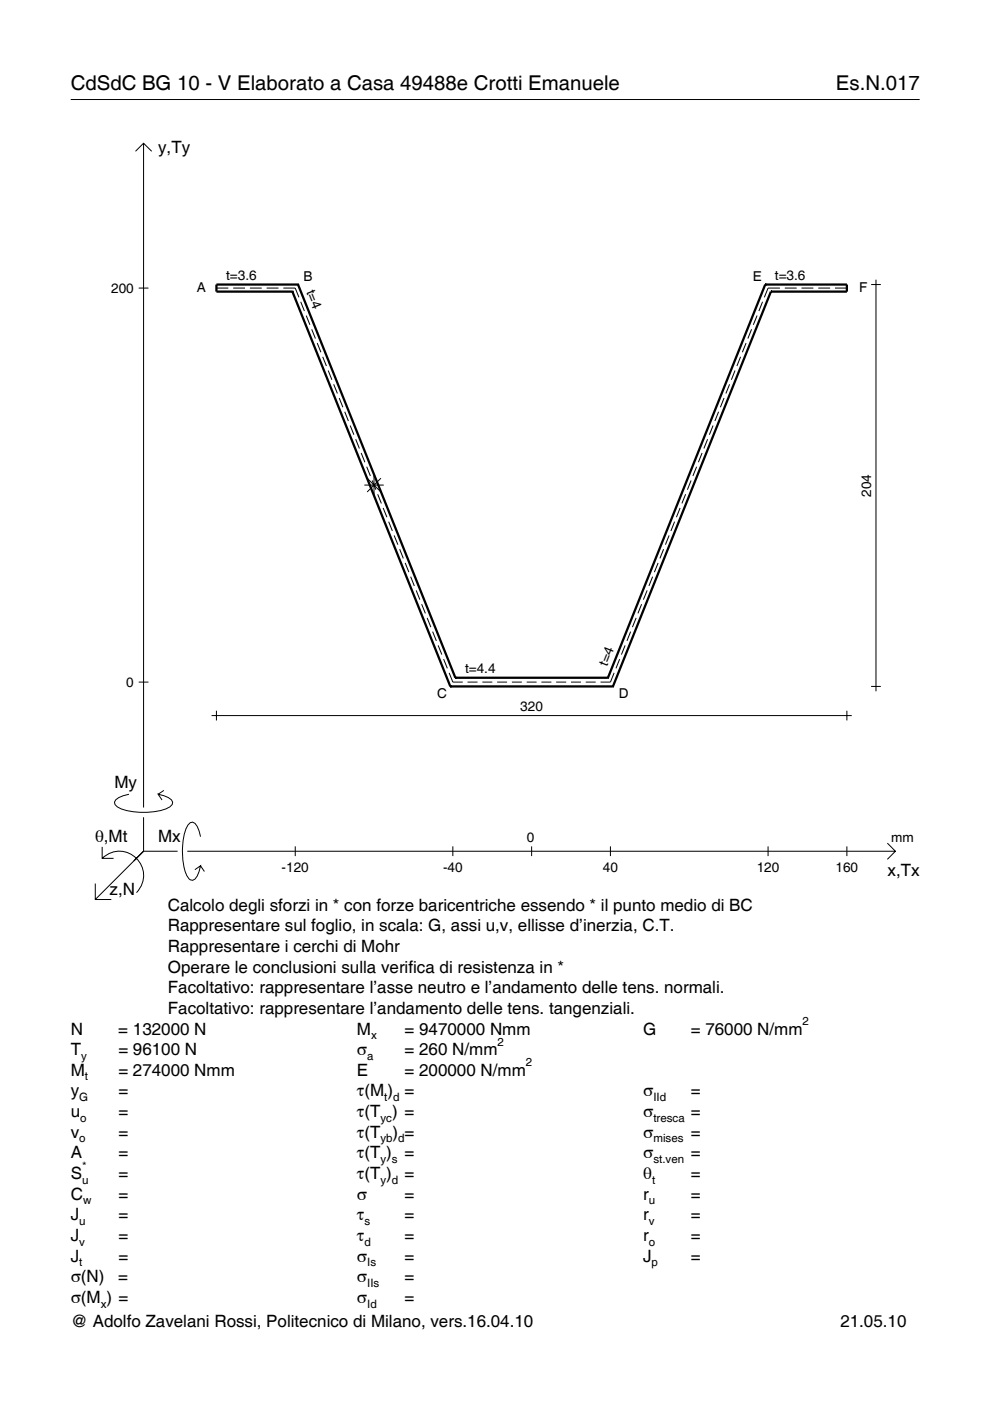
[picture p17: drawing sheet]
<svg xmlns="http://www.w3.org/2000/svg" width="210mm" height="297mm" viewBox="0 0 210 297" stroke-linecap="round" stroke-linejoin="round" font-family="sans-serif">
<defs><g id="words">
<g font-size="4.3">
<text x="15" y="19">CdSdC BG 10 - V Elaborato a Casa 49488e Crotti Emanuele</text>
<text x="177.2" y="19">Es.N.017</text>
</g>
<g font-size="3.6">
<text x="33.5" y="32.4">y,Ty</text>
<text x="24.3" y="167.1">My</text>
<text x="20.1" y="178.4">θ,Mt</text>
<text x="33.5" y="178.4">Mx</text>
<text x="188.2" y="185.6">x,Tx</text>
<text x="23.2" y="189.7">z,N</text>
<text x="35.6" y="193.1">Calcolo degli sforzi in * con forze baricentriche essendo * il punto medio di BC</text>
<text x="35.6" y="197.5">Rappresentare sul foglio, in scala: G, assi u,v, ellisse d’inerzia, C.T.</text>
<text x="35.6" y="201.8">Rappresentare i cerchi di Mohr</text>
<text x="35.6" y="206.2">Operare le conclusioni sulla verifica di resistenza in *</text>
<text x="35.6" y="210.6">Facoltativo: rappresentare l’asse neutro e l’andamento delle tens. normali.</text>
<text x="35.6" y="215">Facoltativo: rappresentare l’andamento delle tens. tangenziali.</text>
<text x="15" y="219.3">N</text>
<text x="25.1" y="219.3">= 132000 N</text>
<text x="75.7" y="219.3">M</text>
<text x="85.8" y="219.3">= 9470000 Nmm</text>
<text x="136.4" y="219.3">G</text>
<text x="146.5" y="219.3">= 76000 N/mm</text>
<text x="15" y="223.7">T</text>
<text x="25.1" y="223.7">= 96100 N</text>
<text x="75.7" y="223.7">σ</text>
<text x="85.8" y="223.7">= 260 N/mm</text>
<text x="15" y="232.5">y</text>
<text x="15" y="228.1">M</text>
<text x="25.1" y="232.5">=</text>
<text x="25.1" y="228.1">= 274000 Nmm</text>
<text x="75.7" y="232.5">τ(M ) =</text>
<text x="75.7" y="228.1">E</text>
<text x="85.8" y="228.1">= 200000 N/mm</text>
<text x="136.4" y="232.5">σ</text>
<text x="146.5" y="232.5">=</text>
<text x="15" y="236.8">u</text>
<text x="25.1" y="236.8">=</text>
<text x="75.7" y="236.8">τ(T ) =</text>
<text x="136.4" y="236.8">σ</text>
<text x="146.5" y="236.8">=</text>
<text x="15" y="245.6">A</text>
<text x="15" y="241.2">v</text>
<text x="25.1" y="241.2">=</text>
<text x="25.1" y="245.6">=</text>
<text x="75.7" y="245.6">τ(T )</text>
<text x="75.7" y="241.2">τ(T</text>
<text x="83.3" y="241.2">) =</text>
<text x="85.8" y="245.6">=</text>
<text x="136.4" y="241.2">σ</text>
<text x="136.4" y="245.6">σ</text>
<text x="146.5" y="241.2">=</text>
<text x="146.5" y="245.6">=</text>
<text x="15" y="250">S</text>
<text x="25.1" y="250">=</text>
<text x="75.7" y="250">τ(T )</text>
<text x="85.8" y="250">=</text>
<text x="136.4" y="250">θ</text>
<text x="146.5" y="250">=</text>
<text x="15" y="254.3">C</text>
<text x="25.1" y="254.3">=</text>
<text x="75.7" y="254.3">σ</text>
<text x="85.8" y="254.3">=</text>
<text x="136.4" y="254.3">r</text>
<text x="146.5" y="254.3">=</text>
<text x="15" y="263.1">J</text>
<text x="15" y="258.7">J</text>
<text x="25.1" y="263.1">=</text>
<text x="25.1" y="258.7">=</text>
<text x="75.7" y="258.7">τ</text>
<text x="75.7" y="263.1">τ</text>
<text x="85.8" y="258.7">=</text>
<text x="85.8" y="263.1">=</text>
<text x="136.4" y="258.7">r</text>
<text x="136.4" y="263.1">r</text>
<text x="146.5" y="258.7">=</text>
<text x="146.5" y="263.1">=</text>
<text x="15" y="267.5">J</text>
<text x="25.1" y="267.5">=</text>
<text x="75.7" y="267.5">σ</text>
<text x="85.8" y="267.5">=</text>
<text x="136.4" y="267.5">J</text>
<text x="146.5" y="267.5">=</text>
<text x="15" y="271.8">σ(N)</text>
<text x="25.1" y="271.8">=</text>
<text x="75.7" y="271.8">σ</text>
<text x="85.8" y="271.8">=</text>
<text x="15" y="276.2">σ(M ) =</text>
<text x="15" y="281.4">@ Adolfo Zavelani Rossi, Politecnico di Milano, vers.16.04.10</text>
<text x="75.7" y="276.2">σ</text>
<text x="85.8" y="276.2">=</text>
<text x="178.2" y="281.4">21.05.10</text>
</g>
<g font-size="2.9">
<text x="47.9" y="59.3">t=3.6</text>
<text x="64.3" y="59.5">B</text>
<text x="159.6" y="59.5">E</text>
<text x="164.3" y="59.3">t=3.6</text>
<text x="23.6" y="62.1">200</text>
<text x="41.7" y="62">A</text>
<text x="64.9" y="61.9" transform="rotate(68 64.9 61.9)">t=4</text>
<text x="182.2" y="62">F</text>
<text x="184.7" y="105.3" transform="rotate(-90 184.7 105.3)">204</text>
<text x="98.6" y="142.7">t=4.4</text>
<text x="128.7" y="141.4" transform="rotate(-68 128.7 141.4)">t=4</text>
<text x="26.8" y="145.6">0</text>
<text x="92.7" y="148.1">C</text>
<text x="131.2" y="148.1">D</text>
<text x="110.3" y="150.7">320</text>
<text x="111.7" y="178.4">0</text>
<text x="189" y="178.4">mm</text>
<text x="59.7" y="184.9">-120</text>
<text x="93.9" y="184.9">-40</text>
<text x="127.8" y="184.9">40</text>
<text x="160.4" y="184.9">120</text>
<text x="177.2" y="184.9">160</text>
</g>
<g font-size="2.4">
<text x="78.7" y="220.3">x</text>
<text x="105.5" y="221.7">2</text>
<text x="170.2" y="217.3">2</text>
<text x="17.2" y="224.7">y</text>
<text x="77.9" y="224.7">a</text>
<text x="111.5" y="226.1">2</text>
<text x="16.8" y="233.5">G</text>
<text x="18" y="229.1">t</text>
<text x="81.5" y="233.5">t d</text>
<text x="138.5" y="233.5">IId</text>
<text x="17" y="237.8">o</text>
<text x="80.7" y="237.8">yc</text>
<text x="138.5" y="237.8">tresca</text>
<text x="16.8" y="242.2">o</text>
<text x="80.7" y="242.2">yb d</text>
<text x="138.5" y="242.2">mises</text>
<text x="17.4" y="251">u</text>
<text x="17.4" y="248">*</text>
<text x="80.7" y="246.6">y s</text>
<text x="80.7" y="251">y d</text>
<text x="138.2" y="251">t</text>
<text x="138.5" y="246.6">st.ven</text>
<text x="17.6" y="255.3">w</text>
<text x="137.6" y="255.3">u</text>
<text x="16.8" y="259.7">u</text>
<text x="77.3" y="259.7">s</text>
<text x="137.6" y="259.7">v</text>
<text x="16.8" y="264.1">v</text>
<text x="16.8" y="268.5">t</text>
<text x="77.3" y="264.1">d</text>
<text x="77.9" y="268.5">Is</text>
<text x="137.6" y="264.1">o</text>
<text x="138.2" y="268.5">p</text>
<text x="77.9" y="272.8">IIs</text>
<text x="21.4" y="277.2">x</text>
<text x="77.9" y="277.2">Id</text>
</g>
</g></defs>
<g fill="none" stroke="#000" stroke-width=".21">
<path d="M15 21.1h180M28.7 32.1l1.7-1.7 1.8 1.7M30.4 30.4v140.8M185.7 59.3v87.3M29.4 61.1h2.1M45.9 61.1h2.5M49.4 61.1h2.5M53 61.1h2.5M56.5 61.1h2.5M60.1 61.1h2.5l.8 1.9M63.8 64l.7 1.9M64.9 66.9l.8 2"/>
<path d="M66.1 69.8l.8 2M67.3 72.7l.7 2M68.4 75.6l.8 2M69.6 78.6l.8 1.9M155.8 78.6l-.7 1.9M157 75.6l-.8 2M158.2 72.7l-.8 2M159.3 69.8l-.7 2M160.5 66.9l-.8 2M161.7 64l-.8 1.9M165.4 61.1h-2.6l-.7 1.9M166.4 61.1h2.5"/>
<path d="M169.9 61.1h2.6M173.5 61.1h2.5M177 61.1h2.6M184.7 60.3h2.1M70.7 81.5l.8 1.9M71.9 84.4l.8 1.9M73.1 87.3l.8 2M74.2 90.2l.8 2M75.4 93.1l.8 2M76.6 96l.8 2M77.7 99l.8 1.9M147.7 99l-.8 1.9"/>
<path d="M148.9 96l-.8 2M150 93.1l-.8 2M151.2 90.2l-.8 2M152.4 87.3l-.8 2M153.5 84.4l-.8 1.9M154.7 81.5l-.8 1.9M77.2 102.8h4.2M77.8 101.4l3 2.9M78.9 101.9l.8 1.9M79.3 100.8v4.1M80.1 104.8l.8 1.9M80.8 101.4l-3 2.9"/>
<path d="M81.2 107.7l.8 2M82.4 110.6l.8 2M83.6 113.5l.8 2M84.7 116.4l.8 2M85.9 119.3l.8 2M139.5 119.3l-.8 2M140.7 116.4l-.8 2M141.9 113.5l-.8 2M143 110.6l-.8 2M144.2 107.7l-.8 2M145.4 104.8l-.8 1.9M146.5 101.9l-.8 1.9"/>
<path d="M87.1 122.3l.7 1.9M88.2 125.2l.8 1.9M89.4 128.1l.8 1.9M90.6 131l.7 2M91.7 133.9l.8 2M92.9 136.8l.8 2M94.1 139.7l.7 2M131.4 139.7l-.8 2M132.5 136.8l-.7 2M133.7 133.9l-.8 2M134.9 131l-.8 2M136 128.1l-.7 1.9"/>
<path d="M137.2 125.2l-.8 1.9M138.4 122.3l-.8 1.9M29.4 144.6h2.1M44.9 151.7h135.7M45.9 150.7v2M95.2 142.7l.8 1.9h2.1M99.1 144.6h2.1M102.3 144.6h2.1M105.4 144.6h2.1M108.5 144.6h2.1M111.7 144.6h2.1M114.8 144.6h2.1"/>
<path d="M117.9 144.6h2.1M121.1 144.6h2.1M124.2 144.6h2.1M130.2 142.7l-.8 1.9h-2.1M179.6 150.7v2M184.7 145.5h2.1M21.7 179.6v2.4h2.4M27.3 168.4a3.6 3.6 0 0 0-3 1.7l.1 .5a5.6 5.6 0 0 0 3.8 1.5 13.4 13.4 0 0 0 7.8-1l.5-.5 .1-.5a3.6 3.6 0 0 0-3.1-1.7l.8 1.2M30.4 173.3v7.2M34.7 167.6l-1.2 .8M42.5 177.4a3.6 3.6 0 0 0-1.7-3.1l-.5 .1a5.7 5.7 0 0 0-1.5 3.8 13.9 13.9 0 0 0 1.1 7.9l.4 .4 .5 .1a3.6 3.6 0 0 0 1.7-3l-1.2 .8M62.6 179.4v2.1"/>
<path d="M96 179.4v2.1M112.7 179.4v2.1M129.4 179.4v2.1M162.8 179.4v2.1M179.6 179.4v2.1M188.1 178.8l1.7 1.7-1.7 1.7M20.2 187.3v3.4h3.4M21.7 182a5.1 5.1 0 0 1 7.2 0 5.1 5.1 0 0 1 0 7.3M30.4 180.5l-10.2 10.2M30.4 180.5h7.2M39.7 180.5h150.1M42.5 183.6l.8 1.2"/>
</g>
<g fill="none" stroke="#000" stroke-width=".48">
<path d="M62 61.8h.1M62 61.8l33.5 83.7M63.2 60.3h.1M63.2 60.3h-17.3v1.5h16.1M63.2 60.3l33.3 83.4M162.2 60.3h.1M162.2 60.3h17.4v1.5h-16.2M162.2 60.3l-33.3 83.4M163.4 61.8h.1M163.4 61.8l-33.4 83.7M95.5 145.5h.1M95.5 145.5h34.5"/>
<path d="M96.5 143.7h.1M96.5 143.7h32.4M128.9 143.7h.1M130 145.5h.1"/>
</g>
<use href="#words"/>
</svg>
